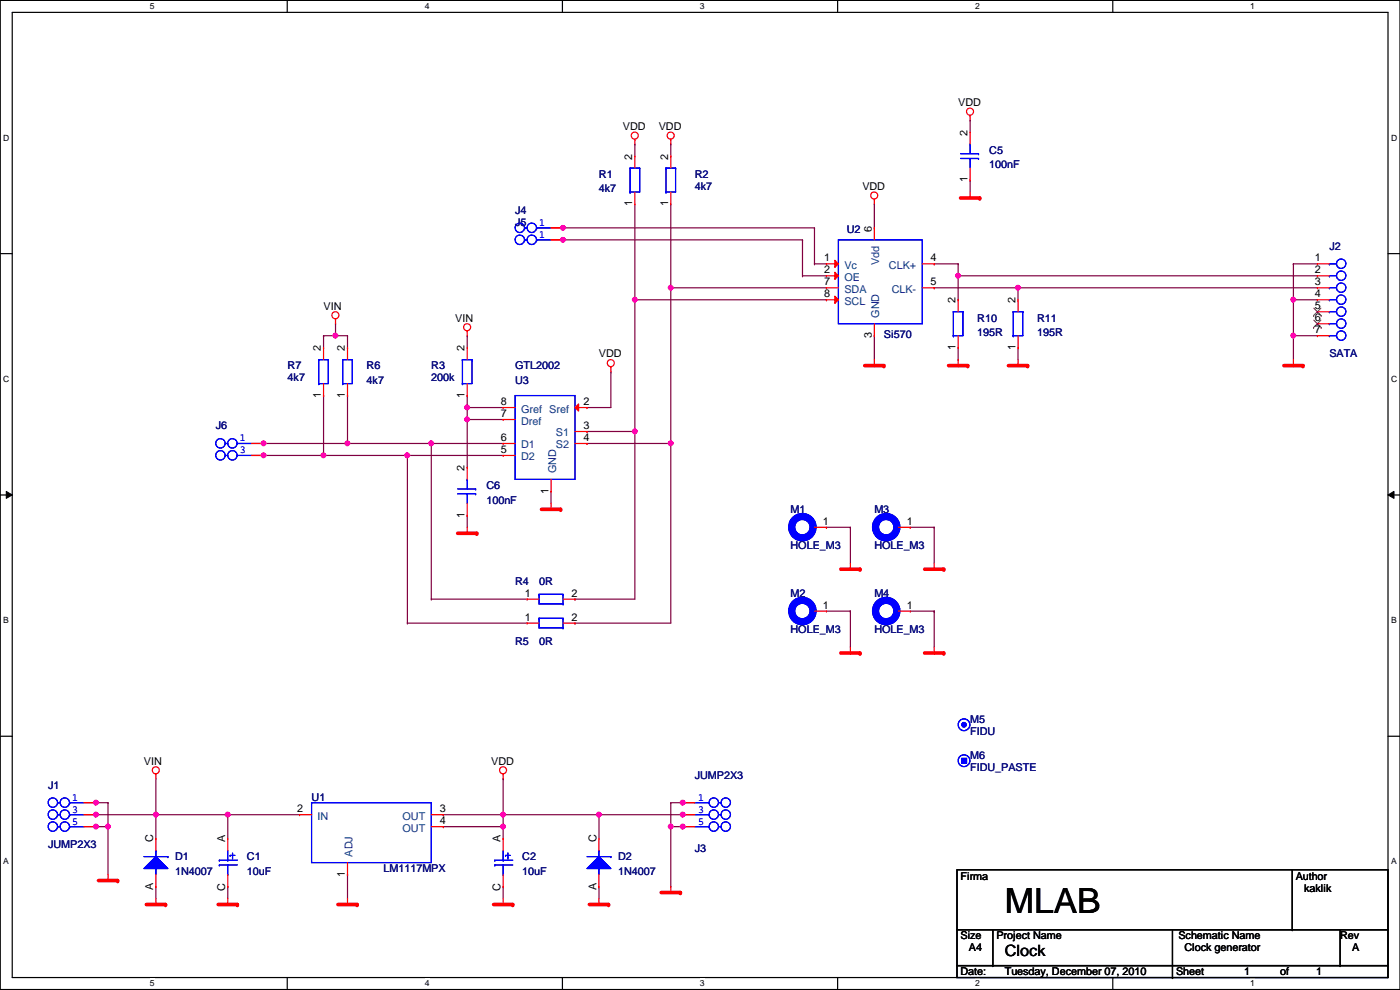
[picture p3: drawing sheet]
<svg xmlns="http://www.w3.org/2000/svg" width="297mm" height="210mm" viewBox="0 0 297 210" stroke-linecap="round" stroke-linejoin="round" font-family="sans-serif">
<defs><g id="words">
<text font-size="7.4" x="213.2" y="193.6">MLAB</text>
<text font-size="3.3" x="213.2" y="202.7">Clock</text>
<g font-size="2.3">
<text x="203.3" y="22.5">VDD</text>
<text x="132.1" y="27.6">VDD</text>
<text x="139.8" y="27.6">VDD</text>
<text x="205.3" y="28.8" transform="rotate(-90 205.3 28.8)">2</text>
<text x="134.1" y="33.9" transform="rotate(-90 134.1 33.9)">2</text>
<text x="141.8" y="33.9" transform="rotate(-90 141.8 33.9)">2</text>
<text x="182.9" y="40.3">VDD</text>
<text x="205.3" y="38.7" transform="rotate(-90 205.3 38.7)">1</text>
<text x="134.1" y="43.8" transform="rotate(-90 134.1 43.8)">1</text>
<text x="141.8" y="43.8" transform="rotate(-90 141.8 43.8)">1</text>
<text x="184.9" y="49.1" transform="rotate(-90 184.9 49.1)">6</text>
<text x="174.8" y="55.4">1</text>
<text x="174.8" y="58">2</text>
<text x="197.4" y="55.4">4</text>
<text x="279" y="55.4">1</text>
<text x="279" y="58">2</text>
<text x="68.6" y="65.7">VIN</text>
<text x="174.8" y="60.5">7</text>
<text x="174.8" y="63">8</text>
<text x="197.4" y="60.5">5</text>
<text x="202.7" y="64.4" transform="rotate(-90 202.7 64.4)">2</text>
<text x="215.4" y="64.4" transform="rotate(-90 215.4 64.4)">2</text>
<text x="279" y="60.5">3</text>
<text x="279" y="63">4</text>
<text x="279" y="65.6">5</text>
<text x="96.6" y="68.2">VIN</text>
<text x="184.9" y="71.7" transform="rotate(-90 184.9 71.7)">3</text>
<text x="279" y="68.1">6</text>
<text x="279" y="70.7">7</text>
<text x="68.1" y="74.5" transform="rotate(-90 68.1 74.5)">2</text>
<text x="73.2" y="74.5" transform="rotate(-90 73.2 74.5)">2</text>
<text x="98.6" y="74.5" transform="rotate(-90 98.6 74.5)">2</text>
<text x="127.1" y="75.8">VDD</text>
<text x="202.7" y="74.3" transform="rotate(-90 202.7 74.3)">1</text>
<text x="215.4" y="74.3" transform="rotate(-90 215.4 74.3)">1</text>
<text x="68.1" y="84.4" transform="rotate(-90 68.1 84.4)">1</text>
<text x="73.2" y="84.4" transform="rotate(-90 73.2 84.4)">1</text>
<text x="98.6" y="84.4" transform="rotate(-90 98.6 84.4)">1</text>
<text x="106.2" y="88.4">7</text>
<text x="106.2" y="85.9">8</text>
<text x="123.8" y="85.9">2</text>
<text x="106.2" y="93.5">6</text>
<text x="123.8" y="91">3</text>
<text x="123.8" y="93.5">4</text>
<text x="98.6" y="99.9" transform="rotate(-90 98.6 99.9)">2</text>
<text x="106.2" y="96.1">5</text>
<text x="116.4" y="104.7" transform="rotate(-90 116.4 104.7)">1</text>
<text x="98.6" y="109.8" transform="rotate(-90 98.6 109.8)">1</text>
<text x="174.6" y="111.3">1</text>
<text x="192.3" y="111.3">1</text>
<text x="111.3" y="126.5">1</text>
<text x="111.3" y="131.6">1</text>
<text x="121.2" y="126.5">2</text>
<text x="121.2" y="131.6">2</text>
<text x="174.6" y="129.1">1</text>
<text x="192.3" y="129.1">1</text>
<text x="30.5" y="162.2">VIN</text>
<text x="104.2" y="162.2">VDD</text>
<text x="63.1" y="172.3">2</text>
<text x="93.3" y="172.3">3</text>
<text x="32.5" y="178.7" transform="rotate(-90 32.5 178.7)">C</text>
<text x="47.8" y="178.7" transform="rotate(-90 47.8 178.7)">A</text>
<text x="93.3" y="174.8">4</text>
<text x="106.2" y="178.7" transform="rotate(-90 106.2 178.7)">A</text>
<text x="126.5" y="178.7" transform="rotate(-90 126.5 178.7)">C</text>
<text x="32.5" y="188.8" transform="rotate(-90 32.5 188.8)">A</text>
<text x="47.8" y="188.9" transform="rotate(-90 47.8 188.9)">C</text>
<text x="73.2" y="186" transform="rotate(-90 73.2 186)">1</text>
<text x="106.2" y="188.9" transform="rotate(-90 106.2 188.9)">C</text>
<text x="126.5" y="188.8" transform="rotate(-90 126.5 188.8)">A</text>
<text x="203.8" y="186.6">Firma</text>
<text x="274.9" y="186.6">Author</text>
<text x="276.7" y="189.1">kaklik</text>
<text x="203.8" y="199.3">Size</text>
<text x="205.6" y="201.8">A4</text>
<text x="211.4" y="199.3">Project Name</text>
<text x="250" y="199.3">Schematic Name</text>
<text x="251.3" y="201.8">Clock generator</text>
<text x="284.3" y="199.3">Rev</text>
<text x="286.8" y="201.8">A</text>
<text x="203.8" y="206.9">Date:</text>
<text x="213.2" y="206.9">Tuesday, December 07, 2010</text>
<text x="249.5" y="206.9">Sheet</text>
<text x="264" y="206.9">1</text>
<text x="271.6" y="206.9">of</text>
<text x="279.2" y="206.9">1</text>
</g>
<g font-size="2.3" fill="#000080">
<text x="209.9" y="32.6">C5</text>
<text x="209.9" y="35.7">100nF</text>
<text x="127.1" y="37.7">R1</text>
<text x="127.1" y="40.8">4k7</text>
<text x="147.4" y="37.7">R2</text>
<text x="147.4" y="40.3">4k7</text>
<text x="109.3" y="45.3">J4</text>
<text x="109.3" y="47.9">J5</text>
<text x="179.6" y="49.4">U2</text>
<text x="282" y="53">J2</text>
<text x="187.5" y="71.8">Si570</text>
<text x="207.3" y="68.2">R10</text>
<text x="207.3" y="71.3">195R</text>
<text x="220" y="68.2">R11</text>
<text x="220" y="71.3">195R</text>
<text x="282" y="75.8">SATA</text>
<text x="61" y="78.4">R7</text>
<text x="61" y="80.9">4k7</text>
<text x="77.8" y="78.4">R6</text>
<text x="77.8" y="81.4">4k7</text>
<text x="91.5" y="78.4">R3</text>
<text x="91.5" y="80.9">200k</text>
<text x="109.3" y="81.4">U3</text>
<text x="109.3" y="78.4">GTL2002</text>
<text x="45.8" y="91.1">J6</text>
<text x="103.2" y="103.8">C6</text>
<text x="103.2" y="106.8">100nF</text>
<text x="167.7" y="108.8">M1</text>
<text x="185.5" y="108.8">M3</text>
<text x="167.7" y="116.5">HOLE_M3</text>
<text x="185.5" y="116.5">HOLE_M3</text>
<text x="109.3" y="124.1">R4</text>
<text x="114.4" y="124.1">0R</text>
<text x="167.7" y="126.6">M2</text>
<text x="185.5" y="126.6">M4</text>
<text x="109.3" y="136.8">R5</text>
<text x="114.4" y="136.8">0R</text>
<text x="167.7" y="134.2">HOLE_M3</text>
<text x="185.5" y="134.2">HOLE_M3</text>
<text x="205.8" y="153.3">M5</text>
<text x="205.8" y="155.8">FIDU</text>
<text x="205.8" y="160.9">M6</text>
<text x="10.2" y="167.3">J1</text>
<text x="147.4" y="165.2">JUMP2X3</text>
<text x="205.8" y="163.5">FIDU_PASTE</text>
<text x="66.1" y="169.8">U1</text>
<text x="10.2" y="180">JUMP2X3</text>
<text x="37.1" y="182.5">D1</text>
<text x="37.1" y="185.6">1N4007</text>
<text x="52.4" y="182.5">C1</text>
<text x="52.4" y="185.6">10uF</text>
<text x="81.3" y="185">LM1117MPX</text>
<text x="110.8" y="182.5">C2</text>
<text x="110.8" y="185.6">10uF</text>
<text x="131.1" y="182.5">D2</text>
<text x="131.1" y="185.6">1N4007</text>
<text x="147.4" y="180.7">J3</text>
</g>
<g font-size="2.3" fill="#00f">
<text x="114.4" y="47.9">1</text>
<text x="114.4" y="50.5">1</text>
<text x="50.9" y="93.6">1</text>
<text x="50.9" y="96.2">3</text>
<text x="15.3" y="169.9">1</text>
<text x="15.3" y="172.4">3</text>
<text x="148.1" y="169.9">1</text>
<text x="148.1" y="172.4">3</text>
<text x="15.3" y="174.9">5</text>
<text x="148.1" y="174.9">5</text>
</g>
<g font-size="2.3" fill="#004080">
<text x="179.1" y="57">Vc</text>
<text x="179.1" y="59.6">OE</text>
<text x="186.5" y="56.2" transform="rotate(-90 186.5 56.2)">Vdd</text>
<text x="188.6" y="57">CLK+</text>
<text x="179.1" y="62.1">SDA</text>
<text x="179.1" y="64.6">SCL</text>
<text x="189.2" y="62.1">CLK-</text>
<text x="186.5" y="67.4" transform="rotate(-90 186.5 67.4)">GND</text>
<text x="110.6" y="87.5">Gref Sref</text>
<text x="110.6" y="95.1">D1</text>
<text x="110.6" y="90">Dref</text>
<text x="117.9" y="92.6">S1</text>
<text x="117.9" y="95.1">S2</text>
<text x="110.6" y="97.7">D2</text>
<text x="118" y="100.4" transform="rotate(-90 118 100.4)">GND</text>
<text x="67.4" y="173.9">IN</text>
<text x="85.4" y="173.9">OUT</text>
<text x="85.4" y="176.4">OUT</text>
<text x="74.8" y="181.7" transform="rotate(-90 74.8 181.7)">ADJ</text>
</g>
<g font-size="1.8">
<text x="31.8" y="1.9">5</text>
<text x="90.1" y="1.9">4</text>
<text x="148.5" y="1.9">3</text>
<text x="206.9" y="1.9">2</text>
<text x="265.2" y="1.9">1</text>
<text x=".7" y="29.8">D</text>
<text x="295.1" y="29.8">D</text>
<text x=".7" y="81">C</text>
<text x="295.1" y="81">C</text>
<text x=".7" y="132.2">B</text>
<text x="295.1" y="132.2">B</text>
<text x=".7" y="183.4">A</text>
<text x="295.1" y="183.4">A</text>
<text x="31.8" y="209.2">5</text>
<text x="90.1" y="209.2">4</text>
<text x="148.5" y="209.2">3</text>
<text x="206.9" y="209.2">2</text>
<text x="265.2" y="209.2">1</text>
</g>
</g></defs>
<path d="M.1 .1h296.9v209.8h-296.9zM2.6 2.6h291.9v204.8h-291.9z" fill="none" stroke="#000" stroke-width=".25"/>
<g fill="#fff">
<path d="M31.8 .3h.9v2h-.9z"/>
<path d="M31.8 207.6h.9v2h-.9z"/>
</g>
<path d="M60.9 .1v2.5M60.9 207.4v2.5" fill="none" stroke="#000" stroke-width=".25"/>
<g fill="#fff">
<path d="M90.1 .3h1v2h-1z"/>
<path d="M90.1 207.6h1v2h-1z"/>
</g>
<path d="M119.3 .1v2.5M119.3 207.4v2.5" fill="none" stroke="#000" stroke-width=".25"/>
<g fill="#fff">
<path d="M148.5 .3h1v2h-1z"/>
<path d="M148.5 207.6h1v2h-1z"/>
</g>
<path d="M177.7 .1v2.5M177.7 207.4v2.5" fill="none" stroke="#000" stroke-width=".25"/>
<g fill="#fff">
<path d="M206.9 .3h.9v2h-.9z"/>
<path d="M206.9 207.6h.9v2h-.9z"/>
</g>
<path d="M236.1 .1v2.5M236.1 207.4v2.5" fill="none" stroke="#000" stroke-width=".25"/>
<g fill="#fff">
<path d="M265.2 .3h1v2h-1z"/>
<path d="M265.2 207.6h1v2h-1z"/>
<path d="M.7 28.2h1.3v2h-1.3z"/>
<path d="M295.1 28.2h1.3v2h-1.3z"/>
<path d="M.7 79.4h1.3v2h-1.3z"/>
<path d="M295.1 79.4h1.3v2h-1.3z"/>
</g>
<path d="M.1 53.8h2.5M294.5 53.8h2.5" fill="none" stroke="#000" stroke-width=".25"/>
<g fill="#fff">
<path d="M.7 130.6h1.2v2h-1.2z"/>
<path d="M295.1 130.6h1.2v2h-1.2z"/>
</g>
<path d="M.1 105h2.5M294.5 105h2.5" fill="none" stroke="#000" stroke-width=".25"/>
<path d="M1.3 104.2l1.3 .8-1.3 .7zM294.5 105l1.2-.8v1.5z" fill="#000"/>
<path d="M1.3 104.2l1.3 .8-1.3 .7zM294.5 105l1.2-.8v1.5z" fill="none" stroke="#000" stroke-width=".21"/>
<g fill="#fff">
<path d="M.7 181.7h1.2v2h-1.2z"/>
<path d="M295.1 181.7h1.2v2h-1.2z"/>
</g>
<path d="M.1 156.2h2.5M294.5 156.2h2.5" fill="none" stroke="#000" stroke-width=".25"/>
<path d="M274.4 71.2h.1M274.4 71.2h5.1M274.4 71.2v5.1" fill="none" stroke="#800040" stroke-width=".25"/>
<circle cx="274.4" cy="71.2" r=".49" fill="#f0f"/>
<circle cx="274.4" cy="71.2" r=".49" fill="none" stroke="#f0f" stroke-width=".25"/>
<path d="M274.4 56h.1M274.4 56h5.1M274.4 56v7.6M274.4 63.6h.1M274.4 63.6h5.1M48.3 172.8h.1M48.3 172.8h15.3" fill="none" stroke="#800040" stroke-width=".25"/>
<circle cx="48.3" cy="172.8" r=".49" fill="#f0f"/>
<circle cx="48.3" cy="172.8" r=".49" fill="none" stroke="#f0f" stroke-width=".25"/>
<path d="M94 175.4h.1M94 172.8h.1M94 175.4h12.7M94 172.8h12.7M127.1 172.8h.1M127.1 172.8h17.7" fill="none" stroke="#800040" stroke-width=".25"/>
<circle cx="144.8" cy="172.8" r=".49" fill="#f0f"/>
<circle cx="144.8" cy="172.8" r=".49" fill="none" stroke="#f0f" stroke-width=".25"/>
<circle cx="127" cy="172.8" r=".49" fill="#f0f"/>
<circle cx="127" cy="172.8" r=".49" fill="none" stroke="#f0f" stroke-width=".25"/>
<path d="M20.4 170.3h.1M20.4 170.3h2.5" fill="none" stroke="#800040" stroke-width=".25"/>
<circle cx="20.4" cy="170.2" r=".49" fill="#f0f"/>
<circle cx="20.4" cy="170.2" r=".49" fill="none" stroke="#f0f" stroke-width=".25"/>
<path d="M20.4 175.4h.1M22.9 170.3h.1M22.9 170.3v5.1h-2.5" fill="none" stroke="#800040" stroke-width=".25"/>
<circle cx="22.9" cy="175.3" r=".49" fill="#f0f"/>
<circle cx="22.9" cy="175.3" r=".49" fill="none" stroke="#f0f" stroke-width=".25"/>
<circle cx="20.4" cy="175.3" r=".49" fill="#f0f"/>
<circle cx="20.4" cy="175.3" r=".49" fill="none" stroke="#f0f" stroke-width=".25"/>
<g fill="none" stroke="#800040" stroke-width=".25">
<path d="M22.9 175.4h.1M22.9 175.4v10.1M48.3 172.8h.1M48.3 172.8v5.1M106.7 175.4h.1M106.7 175.4v2.5M33.1 188.1h.1M33.1 188.1v2.5M48.3 188.1h.1M48.3 188.1v2.5M73.7 185.5h.1M73.7 185.5v5.1"/>
<path d="M106.7 188.1h.1M106.7 188.1v2.5"/>
</g>
<circle cx="106.7" cy="175.3" r=".49" fill="#f0f"/>
<circle cx="106.7" cy="175.3" r=".49" fill="none" stroke="#f0f" stroke-width=".25"/>
<path d="M142.3 175.4h.1M142.3 170.3v5.1" fill="none" stroke="#800040" stroke-width=".25"/>
<circle cx="142.3" cy="175.3" r=".49" fill="#f0f"/>
<circle cx="142.3" cy="175.3" r=".49" fill="none" stroke="#f0f" stroke-width=".25"/>
<path d="M142.3 170.3h.1M142.3 170.3h2.5" fill="none" stroke="#800040" stroke-width=".25"/>
<circle cx="144.8" cy="170.2" r=".49" fill="#f0f"/>
<circle cx="144.8" cy="170.2" r=".49" fill="none" stroke="#f0f" stroke-width=".25"/>
<path d="M142.3 175.4h.1M142.3 175.4h2.5" fill="none" stroke="#800040" stroke-width=".25"/>
<circle cx="144.8" cy="175.3" r=".49" fill="#f0f"/>
<circle cx="144.8" cy="175.3" r=".49" fill="none" stroke="#f0f" stroke-width=".25"/>
<path d="M203.3 58.5h.1M203.3 58.5h76.2M106.7 172.8h.1M106.7 165.2h.1M106.7 165.2v10.2" fill="none" stroke="#800040" stroke-width=".25"/>
<circle cx="203.2" cy="58.5" r=".49" fill="#f0f"/>
<circle cx="203.2" cy="58.5" r=".49" fill="none" stroke="#f0f" stroke-width=".25"/>
<path d="M205.8 25.5h.1M205.8 38.2h.1M205.8 25.5v2.5M205.8 38.2v2.5M119.4 48.3h.1M119.4 48.3h53.4M185.5 43.3h.1M185.5 43.3v5M185.5 71.2h.1M185.5 71.2v5.1" fill="none" stroke="#800040" stroke-width=".25"/>
<circle cx="119.4" cy="48.3" r=".49" fill="#f0f"/>
<circle cx="119.4" cy="48.3" r=".49" fill="none" stroke="#f0f" stroke-width=".25"/>
<path d="M119.4 50.9h.1M119.4 50.9h50.8" fill="none" stroke="#800040" stroke-width=".25"/>
<circle cx="119.4" cy="50.9" r=".49" fill="#f0f"/>
<circle cx="119.4" cy="50.9" r=".49" fill="none" stroke="#f0f" stroke-width=".25"/>
<path d="M198.2 56h.1M198.2 56h5.1M203.3 56h.1M203.3 56v2.5M216 61h.1M216 61h63.5" fill="none" stroke="#800040" stroke-width=".25"/>
<circle cx="215.9" cy="61" r=".49" fill="#f0f"/>
<circle cx="215.9" cy="61" r=".49" fill="none" stroke="#f0f" stroke-width=".25"/>
<path d="M106.7 172.8h.1M106.7 172.8h20.4M127.1 172.8h.1M127.1 172.8v5.1M127.1 188.1h.1M127.1 188.1v2.5" fill="none" stroke="#800040" stroke-width=".25"/>
<circle cx="106.7" cy="172.8" r=".49" fill="#f0f"/>
<circle cx="106.7" cy="172.8" r=".49" fill="none" stroke="#f0f" stroke-width=".25"/>
<path d="M134.7 30.6h.1M134.7 30.6v2.5M142.3 30.6h.1M142.3 30.6v2.5M86.4 96.6h.1M86.4 96.6h20.3M91.5 94.1h.1M91.5 94.1h15.2M99.1 86.4h.1M99.1 86.4h7.6M116.9 104.2h.1M116.9 104.2v2.6" fill="none" stroke="#800040" stroke-width=".25"/>
<circle cx="99.1" cy="86.4" r=".49" fill="#f0f"/>
<circle cx="99.1" cy="86.4" r=".49" fill="none" stroke="#f0f" stroke-width=".25"/>
<path d="M129.6 78.8h.1M129.6 78.8v7.6h-5.1M99.1 86.4h.1M99.1 89h.1M99.1 86.4v12.8M99.1 89h7.6M124.5 86.4h.1" fill="none" stroke="#800040" stroke-width=".25"/>
<circle cx="99.1" cy="89" r=".49" fill="#f0f"/>
<circle cx="99.1" cy="89" r=".49" fill="none" stroke="#f0f" stroke-width=".25"/>
<path d="M124.5 91.5h.1M124.5 94.1h.1M124.5 91.5h10.2M124.5 94.1h17.8M134.7 91.5h.1M134.7 91.5v35.6M99.1 109.3h.1M99.1 109.3v2.6M142.3 175.4v12.7M142.3 188.1h.1" fill="none" stroke="#800040" stroke-width=".25"/>
<circle cx="134.7" cy="91.5" r=".49" fill="#f0f"/>
<circle cx="134.7" cy="91.5" r=".49" fill="none" stroke="#f0f" stroke-width=".25"/>
<path d="M91.5 94.1h.1M91.5 94.1v33M91.5 127.1h.1M91.5 127.1h20.3M122 127.1h.1M122 127.1h12.7" fill="none" stroke="#800040" stroke-width=".25"/>
<circle cx="91.5" cy="94" r=".49" fill="#f0f"/>
<circle cx="91.5" cy="94" r=".49" fill="none" stroke="#f0f" stroke-width=".25"/>
<path d="M86.4 96.6h.1M86.4 96.6v35.6" fill="none" stroke="#800040" stroke-width=".25"/>
<circle cx="86.4" cy="96.6" r=".49" fill="#f0f"/>
<circle cx="86.4" cy="96.6" r=".49" fill="none" stroke="#f0f" stroke-width=".25"/>
<path d="M142.3 94.1h.1M142.3 94.1v38.1h-20.3M86.4 132.2h.1M86.4 132.2h25.4M122 132.2h.1" fill="none" stroke="#800040" stroke-width=".25"/>
<circle cx="142.3" cy="94" r=".49" fill="#f0f"/>
<circle cx="142.3" cy="94" r=".49" fill="none" stroke="#f0f" stroke-width=".25"/>
<path d="M33.1 172.8h.1M33.1 172.8h15.2" fill="none" stroke="#800040" stroke-width=".25"/>
<circle cx="33.1" cy="172.8" r=".49" fill="#f0f"/>
<circle cx="33.1" cy="172.8" r=".49" fill="none" stroke="#f0f" stroke-width=".25"/>
<path d="M68.6 96.6h.1M68.6 96.6h17.8" fill="none" stroke="#800040" stroke-width=".25"/>
<circle cx="68.6" cy="96.6" r=".49" fill="#f0f"/>
<circle cx="68.6" cy="96.6" r=".49" fill="none" stroke="#f0f" stroke-width=".25"/>
<path d="M274.4 63.6h.1M274.4 63.6v7.6" fill="none" stroke="#800040" stroke-width=".25"/>
<circle cx="274.4" cy="63.6" r=".49" fill="#f0f"/>
<circle cx="274.4" cy="63.6" r=".49" fill="none" stroke="#f0f" stroke-width=".25"/>
<path d="M20.4 172.8h.1M20.4 172.8h12.7M33.1 172.8h.1M33.1 172.8v5.1" fill="none" stroke="#800040" stroke-width=".25"/>
<circle cx="20.4" cy="172.8" r=".49" fill="#f0f"/>
<circle cx="20.4" cy="172.8" r=".49" fill="none" stroke="#f0f" stroke-width=".25"/>
<path d="M68.6 71.2h.1M68.6 71.2h5.1M71.2 68.7h.1M71.2 71.2h.1M71.2 68.7v2.5M73.7 71.2h.1M73.7 71.2v2.5" fill="none" stroke="#800040" stroke-width=".25"/>
<circle cx="71.2" cy="71.2" r=".49" fill="#f0f"/>
<circle cx="71.2" cy="71.2" r=".49" fill="none" stroke="#f0f" stroke-width=".25"/>
<path d="M68.6 71.2h.1M68.6 71.2v2.5M73.7 94.1h.1M73.7 94.1h17.8" fill="none" stroke="#800040" stroke-width=".25"/>
<circle cx="73.7" cy="94" r=".49" fill="#f0f"/>
<circle cx="73.7" cy="94" r=".49" fill="none" stroke="#f0f" stroke-width=".25"/>
<path d="M55.9 94.1h.1M73.7 83.9h.1M73.7 83.9v10.2h-17.8" fill="none" stroke="#800040" stroke-width=".25"/>
<circle cx="55.9" cy="94" r=".49" fill="#f0f"/>
<circle cx="55.9" cy="94" r=".49" fill="none" stroke="#f0f" stroke-width=".25"/>
<path d="M55.9 96.6h.1M68.6 83.9h.1M68.6 83.9v12.7h-12.7" fill="none" stroke="#800040" stroke-width=".25"/>
<circle cx="55.9" cy="96.6" r=".49" fill="#f0f"/>
<circle cx="55.9" cy="96.6" r=".49" fill="none" stroke="#f0f" stroke-width=".25"/>
<g fill="none" stroke="#800040" stroke-width=".25">
<path d="M142.3 43.3v17.7M170.2 50.9h.1M170.2 58.5h.1M170.2 50.9v7.6M170.2 58.5h5.1M172.8 48.3h.1M172.8 56h.1M172.8 48.3v7.7M172.8 56h2.5M99.1 71.2h.1M99.1 71.2v2.5M134.7 63.6h40.6"/>
<path d="M142.3 61h.1M175.3 63.6h.1M99.1 83.9h.1M99.1 83.9v2.5M175.3 111.9h.1M175.3 111.9h5.1M180.4 111.9h.1M180.4 111.9v7.6M193.1 111.9h.1M193.1 111.9h5.1M198.2 111.9h.1M198.2 111.9v7.6"/>
<path d="M175.3 129.6h5.1M180.4 129.6h.1M180.4 129.6v7.7M193.1 129.6h5.1M198.2 129.6h.1M198.2 129.6v7.7M33.1 172.8h.1M33.1 165.2v7.6"/>
</g>
<circle cx="134.7" cy="63.6" r=".49" fill="#f0f"/>
<circle cx="134.7" cy="63.6" r=".49" fill="none" stroke="#f0f" stroke-width=".25"/>
<path d="M142.3 61h.1M142.3 61h33" fill="none" stroke="#800040" stroke-width=".25"/>
<circle cx="142.3" cy="61" r=".49" fill="#f0f"/>
<circle cx="142.3" cy="61" r=".49" fill="none" stroke="#f0f" stroke-width=".25"/>
<g fill="none" stroke="#800040" stroke-width=".25">
<path d="M134.7 43.3v48.2M203.3 58.5v5.1M134.7 63.6h.1M142.3 61v33.1M198.2 61h.1M198.2 61h17.8M203.3 63.6h.1M203.3 76.3h.1M203.3 73.7v2.6M216 61h.1M216 73.7h.1M216 61v2.6"/>
<path d="M216 73.7v2.6M142.3 94.1h.1"/>
</g>
<path d="M33.1 191.9h.1M33.1 190.6v1.3" fill="none" stroke="#f00" stroke-width=".25"/>
<path d="M31 191.9h4.1" fill="none" stroke="#f00" stroke-width=".76"/>
<circle cx="35.1" cy="191.9" r=".38" fill="#f00"/>
<path d="M106.7 191.9h.1M106.7 190.6v1.3" fill="none" stroke="#f00" stroke-width=".25"/>
<path d="M104.7 191.9h4.1" fill="none" stroke="#f00" stroke-width=".76"/>
<circle cx="108.8" cy="191.9" r=".38" fill="#f00"/>
<path d="M73.7 191.9h.1M73.7 190.6v1.3" fill="none" stroke="#f00" stroke-width=".25"/>
<path d="M71.7 191.9h4.1" fill="none" stroke="#f00" stroke-width=".76"/>
<circle cx="75.8" cy="191.9" r=".38" fill="#f00"/>
<path d="M22.9 186.8h.1M22.9 185.5v1.3" fill="none" stroke="#f00" stroke-width=".25"/>
<path d="M20.9 186.8h4" fill="none" stroke="#f00" stroke-width=".76"/>
<circle cx="24.9" cy="186.8" r=".38" fill="#f00"/>
<path d="M48.3 191.9h.1M48.3 190.6v1.3" fill="none" stroke="#f00" stroke-width=".25"/>
<path d="M46.3 191.9h4.1" fill="none" stroke="#f00" stroke-width=".76"/>
<circle cx="50.4" cy="191.9" r=".38" fill="#f00"/>
<path d="M274.4 77.6h.1M274.4 76.3v1.3" fill="none" stroke="#f00" stroke-width=".25"/>
<path d="M272.4 77.6h4" fill="none" stroke="#f00" stroke-width=".76"/>
<circle cx="276.4" cy="77.6" r=".38" fill="#f00"/>
<path d="M142.3 189.3h.1M142.3 188.1v1.2" fill="none" stroke="#f00" stroke-width=".25"/>
<path d="M140.3 189.3h4" fill="none" stroke="#f00" stroke-width=".76"/>
<circle cx="144.3" cy="189.3" r=".38" fill="#f00"/>
<g fill="none" stroke="#f00" stroke-width=".25">
<path d="M185.5 42.3h.1M185.5 42.3v1M185.5 77.6h.1M185.5 76.3v1.3M106.7 164.2h.1M106.7 164.2v1"/>
<circle cx="185.5" cy="41.5" r=".75"/>
<circle cx="106.7" cy="163.4" r=".75"/>
</g>
<path d="M183.5 77.6h4" fill="none" stroke="#f00" stroke-width=".76"/>
<circle cx="187.5" cy="77.6" r=".38" fill="#f00"/>
<path d="M205.8 42h.1M205.8 40.7v1.3" fill="none" stroke="#f00" stroke-width=".25"/>
<path d="M203.8 42h4" fill="none" stroke="#f00" stroke-width=".76"/>
<circle cx="207.8" cy="42" r=".38" fill="#f00"/>
<g fill="none" stroke="#f00" stroke-width=".25">
<path d="M205.8 24.5h.1M205.8 24.5v1M127.1 191.9h.1M127.1 190.6v1.3"/>
<circle cx="205.8" cy="23.7" r=".75"/>
</g>
<path d="M125 191.9h4.1" fill="none" stroke="#f00" stroke-width=".76"/>
<circle cx="129.1" cy="191.9" r=".38" fill="#f00"/>
<g fill="none" stroke="#f00" stroke-width=".25">
<path d="M134.7 29.6h.1M134.7 29.6v1M142.3 29.6h.1M142.3 29.6v1M116.9 108h.1M116.9 106.8v1.2"/>
<circle cx="134.7" cy="28.8" r=".75"/>
<circle cx="142.3" cy="28.8" r=".75"/>
</g>
<path d="M114.9 108h4" fill="none" stroke="#f00" stroke-width=".76"/>
<circle cx="118.9" cy="108" r=".38" fill="#f00"/>
<g fill="none" stroke="#f00" stroke-width=".25">
<path d="M129.6 77.8h.1M129.6 77.8v1M99.1 113.1h.1M99.1 111.9v1.2"/>
<circle cx="129.6" cy="77" r=".75"/>
</g>
<path d="M97.1 113.1h4.1" fill="none" stroke="#f00" stroke-width=".76"/>
<circle cx="101.2" cy="113.1" r=".38" fill="#f00"/>
<g fill="none" stroke="#f00" stroke-width=".25">
<path d="M71.2 67.7h.1M71.2 67.7v1M99.1 70.2h.1M99.1 70.2v1M180.4 119.5v1.2M180.4 120.7h.1M33.1 164.2h.1M33.1 164.2v1"/>
<circle cx="71.2" cy="66.9" r=".75"/>
<circle cx="99.1" cy="69.4" r=".75"/>
<circle cx="33" cy="163.4" r=".75"/>
</g>
<path d="M178.4 120.7h4" fill="none" stroke="#f00" stroke-width=".76"/>
<circle cx="182.4" cy="120.7" r=".38" fill="#f00"/>
<path d="M180.4 138.5h.1M180.4 137.3v1.2" fill="none" stroke="#f00" stroke-width=".25"/>
<path d="M178.4 138.5h4" fill="none" stroke="#f00" stroke-width=".76"/>
<circle cx="182.4" cy="138.5" r=".38" fill="#f00"/>
<path d="M198.2 138.5h.1M198.2 137.3v1.2" fill="none" stroke="#f00" stroke-width=".25"/>
<path d="M196.2 138.5h4" fill="none" stroke="#f00" stroke-width=".76"/>
<circle cx="200.2" cy="138.5" r=".38" fill="#f00"/>
<path d="M198.2 119.5v1.2M198.2 120.7h.1" fill="none" stroke="#f00" stroke-width=".25"/>
<path d="M196.2 120.7h4" fill="none" stroke="#f00" stroke-width=".76"/>
<circle cx="200.2" cy="120.7" r=".38" fill="#f00"/>
<path d="M203.3 77.6h.1M203.3 76.3v1.3" fill="none" stroke="#f00" stroke-width=".25"/>
<path d="M201.2 77.6h4.1" fill="none" stroke="#f00" stroke-width=".76"/>
<circle cx="205.3" cy="77.6" r=".38" fill="#f00"/>
<path d="M216 77.6h.1M216 76.3v1.3" fill="none" stroke="#f00" stroke-width=".25"/>
<path d="M213.9 77.6h4.1" fill="none" stroke="#f00" stroke-width=".76"/>
<circle cx="218" cy="77.6" r=".38" fill="#f00"/>
<path d="M203 184.5h91.5v12.7h-91.5zM203 197.2h91.5v7.6h-91.5zM210.6 197.2v7.6M248.7 197.2v10.2M274.1 197.2h.1M274.1 184.5v12.7M284.3 197.2v7.6M203 204.8h91.5v2.6h-91.5zM210.6 204.8h.1M248.7 204.8h.1M248.7 207.4h.1M284.3 204.8h.1" fill="none" stroke="#000" stroke-width=".25"/>
<path d="M30.5 181.7h5.1M33.1 180.4h.1M33.1 180.4v1.3M35.6 181.7h.1" fill="none" stroke="#00f" stroke-width=".25"/>
<path d="M30.5 184.2l2.6-2.5 2.5 2.5z" fill="#00f"/>
<path d="M30.5 184.2l2.6-2.5 2.5 2.5zM30.5 181.7h5.1M33.1 184.2h.1M33.1 180.4h.1M33.1 180.4v1.3M33.1 184.2v1.3M35.6 181.7h.1" fill="none" stroke="#00f" stroke-width=".25"/>
<path d="M30.5 184.2l2.6-2.5 2.5 2.5z" fill="#00f"/>
<g fill="none" stroke="#00f" stroke-width=".25">
<path d="M111.3 48.3h.1M111.3 48.3h.5M113.9 48.3h.1M113.9 48.3h3M67.6 76.3h.1M67.6 76.3v5.1M67.6 76.3h2.1M69.7 76.3h.1M69.7 76.3v5.1h-2.1M47.8 94.1h.1M47.8 96.6h.1M47.8 94.1h.5"/>
<path d="M47.8 96.6h.5M50.4 94.1h.1M50.4 96.6h.1M50.4 94.1h3M50.4 96.6h3M67.6 81.4h.1M190.3 129.6h.1M190.3 129.6h.3M30.5 184.2l2.6-2.5 2.5 2.5zM33.1 184.2h.1M33.1 184.2v1.3"/>
<circle cx="110.3" cy="48.3" r="1"/>
<circle cx="112.8" cy="48.3" r="1"/>
<circle cx="46.8" cy="96.6" r="1"/>
<circle cx="46.8" cy="94" r="1"/>
<circle cx="49.3" cy="96.6" r="1"/>
<circle cx="49.3" cy="94" r="1"/>
</g>
<g fill="none" stroke="#f00" stroke-width=".25">
<path d="M116.9 48.3h2.5M119.4 48.3h.1M68.6 73.7h.1M68.6 73.7v2.6M53.4 94.1h2.5M53.4 96.6h2.5M55.9 94.1h.1M55.9 96.6h.1M68.6 83.9h.1M68.6 81.4v2.5M190.6 129.6h2.5M193.1 129.6h.1"/>
<path d="M33.1 177.9h.1M33.1 177.9v2.5M33.1 188.1h.1M33.1 185.5v2.6"/>
</g>
<circle cx="188" cy="129.6" r="2.27" fill="none" stroke="#00f" stroke-width="1.5"/>
<circle cx="204.5" cy="153.7" r=".49" fill="#00f"/>
<g fill="none" stroke="#00f" stroke-width=".25">
<circle cx="204.5" cy="153.7" r=".49"/>
<circle cx="204.5" cy="153.7" r="1.25"/>
</g>
<circle cx="204.5" cy="153.7" r=".49" fill="#00f"/>
<g fill="none" stroke="#00f" stroke-width=".25">
<path d="M124.5 181.7h5.1M127.1 180.4h.1M127.1 180.4v1.3M129.6 181.7h.1"/>
<circle cx="204.5" cy="153.7" r=".49"/>
<circle cx="204.5" cy="153.7" r="1.25"/>
</g>
<path d="M124.5 184.2l2.6-2.5 2.5 2.5z" fill="#00f"/>
<path d="M124.5 184.2l2.6-2.5 2.5 2.5zM124.5 181.7h5.1M127.1 184.2h.1M127.1 180.4h.1M127.1 180.4v1.3M127.1 184.2v1.3M129.6 181.7h.1" fill="none" stroke="#00f" stroke-width=".25"/>
<path d="M124.5 184.2l2.6-2.5 2.5 2.5z" fill="#00f"/>
<g fill="none" stroke="#00f" stroke-width=".25">
<path d="M111.3 50.9h.1M111.3 50.9h.5M113.9 50.9h.1M113.9 50.9h3M282 56h.1M282 58.5h.1M282 56h1.5M282 58.5h1.5M282 61h.1M282 63.6h.1M282 66.1h.1M282 68.7h.1"/>
<path d="M282 71.2h.1M282 61h1.5M282 63.6h1.5M282 66.1h1.5M282 68.7h1.5M282 71.2h1.5M124.5 184.2l2.6-2.5 2.5 2.5zM127.1 184.2h.1M127.1 184.2v1.3"/>
<circle cx="110.3" cy="50.9" r="1"/>
<circle cx="112.8" cy="50.9" r="1"/>
<circle cx="284.5" cy="58.5" r="1"/>
<circle cx="284.5" cy="55.9" r="1"/>
<circle cx="284.5" cy="68.6" r="1"/>
<circle cx="284.5" cy="66.1" r="1"/>
<circle cx="284.5" cy="71.2" r="1"/>
<circle cx="284.5" cy="63.6" r="1"/>
<circle cx="284.5" cy="61" r="1"/>
<circle cx="204.5" cy="161.4" r="1.25"/>
</g>
<g fill="none" stroke="#f00" stroke-width=".25">
<path d="M116.9 50.9h2.5M119.4 50.9h.1M279.5 56h.1M279.5 58.5h.1M279.5 56h2.5M279.5 58.5h2.5M279.5 61h.1M279.5 63.6h.1M279.5 66.1h.1M279.5 68.7h.1M279.5 71.2h.1M279.5 61h2.5"/>
<path d="M279.5 63.6h2.5M279.5 66.1h2.5M279.5 68.7h2.5M279.5 71.2h2.5M127.1 177.9h.1M127.1 177.9v2.5M127.1 188.1h.1M127.1 185.5v2.6"/>
</g>
<path d="M278.7 66.9h.1M278.7 69.5h.1M278.7 65.4l1.6 1.5M278.7 67.9l1.6 1.6M280.2 65.4l-1.5 1.5M280.2 67.9l-1.5 1.6M280.3 66.9h.1M280.3 69.5h.1" fill="none" stroke="#804000" stroke-width=".21"/>
<path d="M204 160.9h1v1h-1z" fill-rule="evenodd" fill="#00f"/>
<g fill="none" stroke="#00f" stroke-width=".25">
<path d="M204 160.9h1v1h-1z"/>
<circle cx="204.5" cy="161.4" r="1.25"/>
</g>
<path d="M204 160.9h1v1h-1z" fill-rule="evenodd" fill="#00f"/>
<path d="M133.7 35.6h.1M133.7 35.6v5.1M133.7 35.6h2M135.7 35.6h.1M135.7 35.6v5.1h-2M133.7 40.7h.1M109.3 83.9h12.7v17.8h-12.7zM204 160.9h1v1h-1z" fill="none" stroke="#00f" stroke-width=".25"/>
<path d="M134.7 33.1h.1M134.7 33.1v2.5M134.7 43.3h.1M134.7 40.7v2.6M116.9 104.2h.1M116.9 101.7v2.5" fill="none" stroke="#f00" stroke-width=".25"/>
<path d="M122 86.4l.7-.7v1.5z" fill="#f00"/>
<g fill="none" stroke="#f00" stroke-width=".25">
<path d="M142.3 33.1h.1M142.3 33.1v2.5M205.8 38.2h.1M205.8 28h.1M205.8 28v2.6M205.8 35.6v2.6M142.3 43.3h.1M142.3 40.7v2.6M99.1 73.7h.1M99.1 73.7v2.6M203.3 73.7h.1M203.3 63.6h.1"/>
<path d="M203.3 63.6v2.5M203.3 71.2v2.5M99.1 83.9h.1M99.1 81.4v2.5M106.7 96.6h.1M106.7 94.1h.1M106.7 89h.1M106.7 86.4h.1M106.7 86.4h2.6M106.7 94.1h2.6M106.7 96.6h2.6M106.7 89h2.6"/>
<path d="M122 86.4l.7-.7v1.5zM122 86.4h2.5M122 91.5h2.5M122 94.1h2.5M124.5 86.4h.1M124.5 91.5h.1M124.5 94.1h.1M172.8 111.9h2.5M175.3 111.9h.1M111.8 127.1h.1M111.8 127.1h2.6M119.4 127.1h2.6"/>
<path d="M122 127.1h.1M48.3 177.9h.1M48.3 177.9v2.5M48.3 188.1h.1M48.3 185.5v2.6"/>
</g>
<g fill="none" stroke="#00f" stroke-width=".25">
<path d="M141.3 35.6h.1M141.3 35.6v5.1M141.3 35.6h2M143.3 35.6h.1M143.3 35.6v5.1h-2M203.8 33.6h3.8M203.8 32.6h3.8M205.8 33.6h.1M205.8 30.6h.1M205.8 30.6v2M205.8 33.6v2M207.6 33.6h.1"/>
<path d="M207.6 32.6h.1M141.3 40.7h.1M177.9 50.9h17.7v17.8h-17.7zM98.1 76.3h.1M98.1 76.3v5.1M98.1 76.3h2M100.1 76.3h.1M100.1 76.3v5.1h-2M202.2 71.2h.1M202.2 66.1h.1M202.2 66.1v5.1M202.2 66.1h2.1"/>
<path d="M204.3 66.1h.1M204.3 66.1v5.1h-2.1M98.1 81.4h.1M172.5 111.9h.1M172.5 111.9h.3M114.4 126.1h.1M114.4 126.1v2h5M114.4 126.1h5M119.4 128.1h.1M119.4 126.1h.1M119.4 126.1v2M46.5 182.5h.1"/>
<path d="M46.5 183.5h.1M46.5 182.5h3.9M46.5 183.5h3.9M48.3 182.5h.1M48.3 185.5h.1M48.3 180.4v2.1M48.3 183.5v2M48.8 181.5h.1M48.8 181.5h1M49.3 182h.1M49.3 180.9v1.1"/>
</g>
<circle cx="170.2" cy="111.8" r="2.27" fill="none" stroke="#00f" stroke-width="1.5"/>
<path d="M177.1 55.2l.8 .8-.8 .7z" fill="#f00"/>
<path d="M175.3 56h.1M175.3 56h2.6M177.1 55.2l.8 .8-.8 .7z" fill="none" stroke="#f00" stroke-width=".25"/>
<path d="M177.1 57.7l.8 .8-.8 .8z" fill="#f00"/>
<g fill="none" stroke="#f00" stroke-width=".25">
<path d="M175.3 58.5h.1M175.3 58.5h2.6M177.1 57.7l.8 .8-.8 .8zM185.5 48.3h.1M185.5 48.3v2.6M195.6 56h2.6M198.2 56h.1M175.3 61h.1M175.3 61h2.6M185.5 71.2h.1M185.5 68.7v2.5M195.6 61h2.6"/>
<path d="M198.2 61h.1"/>
</g>
<path d="M177.1 62.8l.8 .8-.8 .8z" fill="#f00"/>
<g fill="none" stroke="#f00" stroke-width=".25">
<path d="M73.7 73.7h.1M73.7 73.7v2.6M175.3 63.6h.1M175.3 63.6h2.6M177.1 62.8l.8 .8-.8 .8zM216 73.7h.1M216 63.6h.1M216 63.6v2.5M216 71.2v2.5M73.7 83.9h.1M73.7 81.4v2.5M99.1 99.2h.1"/>
<path d="M99.1 99.2v2.5M99.1 109.3h.1M99.1 106.8v2.5M190.6 111.9h2.5M193.1 111.9h.1M111.8 132.2h.1M111.8 132.2h2.6M119.4 132.2h2.6M122 132.2h.1M172.8 129.6h2.5M175.3 129.6h.1M17.8 172.8h2.6"/>
<path d="M17.8 175.4h2.6M17.8 170.3h2.6M20.4 170.3h.1M20.4 172.8h.1M20.4 175.4h.1M63.6 172.8h.1M63.6 172.8h2.5M91.5 172.8h2.5M91.5 175.4h2.5M94 172.8h.1M94 175.4h.1M106.7 177.9h.1"/>
<path d="M106.7 177.9v2.5M144.8 170.3h.1M144.8 172.8h.1M144.8 175.4h.1M144.8 172.8h2.6M144.8 175.4h2.6M144.8 170.3h2.6M73.7 185.5h.1M73.7 183v2.5M106.7 188.1h.1M106.7 185.5v2.6"/>
</g>
<g fill="none" stroke="#00f" stroke-width=".25">
<path d="M72.7 76.3h.1M72.7 76.3v5.1M72.7 76.3h2M74.7 76.3h.1M74.7 76.3v5.1h-2M215 71.2h.1M215 66.1h.1M215 66.1v5.1M215 66.1h2M217 66.1h.1M217 66.1v5.1h-2M72.7 81.4h.1"/>
<path d="M97.1 104.7h3.8M97.1 103.7h3.8M99.1 104.7h.1M99.1 101.7h.1M99.1 101.7v2M99.1 104.7v2.1M100.9 104.7h.1M100.9 103.7h.1M190.3 111.9h.1M190.3 111.9h.3M114.4 131.2h.1M114.4 131.2v2h5"/>
<path d="M114.4 131.2h5M119.4 133.2h.1M119.4 131.2h.1M119.4 131.2v2M172.5 129.6h.1M172.5 129.6h.3M12.2 170.3h.1M12.2 172.8h.1M12.2 175.4h.1M12.2 170.3h.6M12.2 172.8h.6M12.2 175.4h.6"/>
<path d="M14.8 170.3h.1M14.8 172.8h.1M14.8 175.4h.1M14.8 170.3h3M14.8 172.8h3M14.8 175.4h3M66.1 170.3h25.4v12.7h-25.4zM147.4 170.3h3M147.4 172.8h3M147.4 175.4h3M150.4 170.3h.1M150.4 172.8h.1"/>
<path d="M150.4 175.4h.1M152.5 170.3h.5M152.5 172.8h.5M152.5 175.4h.5M153 170.3h.1M153 172.8h.1M153 175.4h.1M105 182.5h.1M105 183.5h.1M105 182.5h3.8M105 183.5h3.8M106.7 182.5h.1"/>
<path d="M106.7 185.5h.1M106.7 180.4v2.1M106.7 183.5v2M107.2 181.5h.1M107.2 181.5h1.1M107.8 182h.1M107.8 180.9v1.1"/>
<circle cx="11.2" cy="170.2" r="1"/>
<circle cx="11.2" cy="175.3" r="1"/>
<circle cx="11.2" cy="172.8" r="1"/>
<circle cx="13.7" cy="175.3" r="1"/>
<circle cx="13.7" cy="170.2" r="1"/>
<circle cx="13.7" cy="172.8" r="1"/>
<circle cx="151.4" cy="170.2" r="1"/>
<circle cx="151.4" cy="175.3" r="1"/>
<circle cx="151.4" cy="172.8" r="1"/>
<circle cx="154" cy="175.3" r="1"/>
<circle cx="154" cy="170.2" r="1"/>
<circle cx="154" cy="172.8" r="1"/>
</g>
<g fill="none" stroke="#00f" stroke-width="1.5">
<circle cx="188" cy="111.8" r="2.27"/>
<circle cx="170.2" cy="129.6" r="2.27"/>
</g>
<circle cx="274.4" cy="71.2" r=".49" fill="#f0f"/>
<circle cx="274.4" cy="71.2" r=".49" fill="none" stroke="#f0f" stroke-width=".25"/>
<circle cx="48.3" cy="172.8" r=".49" fill="#f0f"/>
<circle cx="48.3" cy="172.8" r=".49" fill="none" stroke="#f0f" stroke-width=".25"/>
<circle cx="144.8" cy="172.8" r=".49" fill="#f0f"/>
<circle cx="144.8" cy="172.8" r=".49" fill="none" stroke="#f0f" stroke-width=".25"/>
<circle cx="127" cy="172.8" r=".49" fill="#f0f"/>
<circle cx="127" cy="172.8" r=".49" fill="none" stroke="#f0f" stroke-width=".25"/>
<circle cx="20.4" cy="170.2" r=".49" fill="#f0f"/>
<circle cx="20.4" cy="170.2" r=".49" fill="none" stroke="#f0f" stroke-width=".25"/>
<circle cx="22.9" cy="175.3" r=".49" fill="#f0f"/>
<circle cx="22.9" cy="175.3" r=".49" fill="none" stroke="#f0f" stroke-width=".25"/>
<circle cx="20.4" cy="175.3" r=".49" fill="#f0f"/>
<circle cx="20.4" cy="175.3" r=".49" fill="none" stroke="#f0f" stroke-width=".25"/>
<circle cx="106.7" cy="175.3" r=".49" fill="#f0f"/>
<circle cx="106.7" cy="175.3" r=".49" fill="none" stroke="#f0f" stroke-width=".25"/>
<circle cx="142.3" cy="175.3" r=".49" fill="#f0f"/>
<circle cx="142.3" cy="175.3" r=".49" fill="none" stroke="#f0f" stroke-width=".25"/>
<circle cx="144.8" cy="170.2" r=".49" fill="#f0f"/>
<circle cx="144.8" cy="170.2" r=".49" fill="none" stroke="#f0f" stroke-width=".25"/>
<circle cx="144.8" cy="175.3" r=".49" fill="#f0f"/>
<circle cx="144.8" cy="175.3" r=".49" fill="none" stroke="#f0f" stroke-width=".25"/>
<circle cx="203.2" cy="58.5" r=".49" fill="#f0f"/>
<circle cx="203.2" cy="58.5" r=".49" fill="none" stroke="#f0f" stroke-width=".25"/>
<circle cx="119.4" cy="48.3" r=".49" fill="#f0f"/>
<circle cx="119.4" cy="48.3" r=".49" fill="none" stroke="#f0f" stroke-width=".25"/>
<circle cx="119.4" cy="50.9" r=".49" fill="#f0f"/>
<circle cx="119.4" cy="50.9" r=".49" fill="none" stroke="#f0f" stroke-width=".25"/>
<circle cx="215.9" cy="61" r=".49" fill="#f0f"/>
<circle cx="215.9" cy="61" r=".49" fill="none" stroke="#f0f" stroke-width=".25"/>
<circle cx="106.7" cy="172.8" r=".49" fill="#f0f"/>
<circle cx="106.7" cy="172.8" r=".49" fill="none" stroke="#f0f" stroke-width=".25"/>
<circle cx="99.1" cy="86.4" r=".49" fill="#f0f"/>
<circle cx="99.1" cy="86.4" r=".49" fill="none" stroke="#f0f" stroke-width=".25"/>
<circle cx="99.1" cy="89" r=".49" fill="#f0f"/>
<circle cx="99.1" cy="89" r=".49" fill="none" stroke="#f0f" stroke-width=".25"/>
<circle cx="134.7" cy="91.5" r=".49" fill="#f0f"/>
<circle cx="134.7" cy="91.5" r=".49" fill="none" stroke="#f0f" stroke-width=".25"/>
<circle cx="91.5" cy="94" r=".49" fill="#f0f"/>
<circle cx="91.5" cy="94" r=".49" fill="none" stroke="#f0f" stroke-width=".25"/>
<circle cx="86.4" cy="96.6" r=".49" fill="#f0f"/>
<circle cx="86.4" cy="96.6" r=".49" fill="none" stroke="#f0f" stroke-width=".25"/>
<circle cx="142.3" cy="94" r=".49" fill="#f0f"/>
<circle cx="142.3" cy="94" r=".49" fill="none" stroke="#f0f" stroke-width=".25"/>
<circle cx="33.1" cy="172.8" r=".49" fill="#f0f"/>
<circle cx="33.1" cy="172.8" r=".49" fill="none" stroke="#f0f" stroke-width=".25"/>
<circle cx="68.6" cy="96.6" r=".49" fill="#f0f"/>
<circle cx="68.6" cy="96.6" r=".49" fill="none" stroke="#f0f" stroke-width=".25"/>
<circle cx="274.4" cy="63.6" r=".49" fill="#f0f"/>
<circle cx="274.4" cy="63.6" r=".49" fill="none" stroke="#f0f" stroke-width=".25"/>
<circle cx="20.4" cy="172.8" r=".49" fill="#f0f"/>
<circle cx="20.4" cy="172.8" r=".49" fill="none" stroke="#f0f" stroke-width=".25"/>
<circle cx="71.2" cy="71.2" r=".49" fill="#f0f"/>
<circle cx="71.2" cy="71.2" r=".49" fill="none" stroke="#f0f" stroke-width=".25"/>
<circle cx="73.7" cy="94" r=".49" fill="#f0f"/>
<circle cx="73.7" cy="94" r=".49" fill="none" stroke="#f0f" stroke-width=".25"/>
<circle cx="55.9" cy="94" r=".49" fill="#f0f"/>
<circle cx="55.9" cy="94" r=".49" fill="none" stroke="#f0f" stroke-width=".25"/>
<circle cx="55.9" cy="96.6" r=".49" fill="#f0f"/>
<circle cx="55.9" cy="96.6" r=".49" fill="none" stroke="#f0f" stroke-width=".25"/>
<circle cx="134.7" cy="63.6" r=".49" fill="#f0f"/>
<circle cx="134.7" cy="63.6" r=".49" fill="none" stroke="#f0f" stroke-width=".25"/>
<circle cx="142.3" cy="61" r=".49" fill="#f0f"/>
<circle cx="142.3" cy="61" r=".49" fill="none" stroke="#f0f" stroke-width=".25"/>
<use href="#words"/>
</svg>
